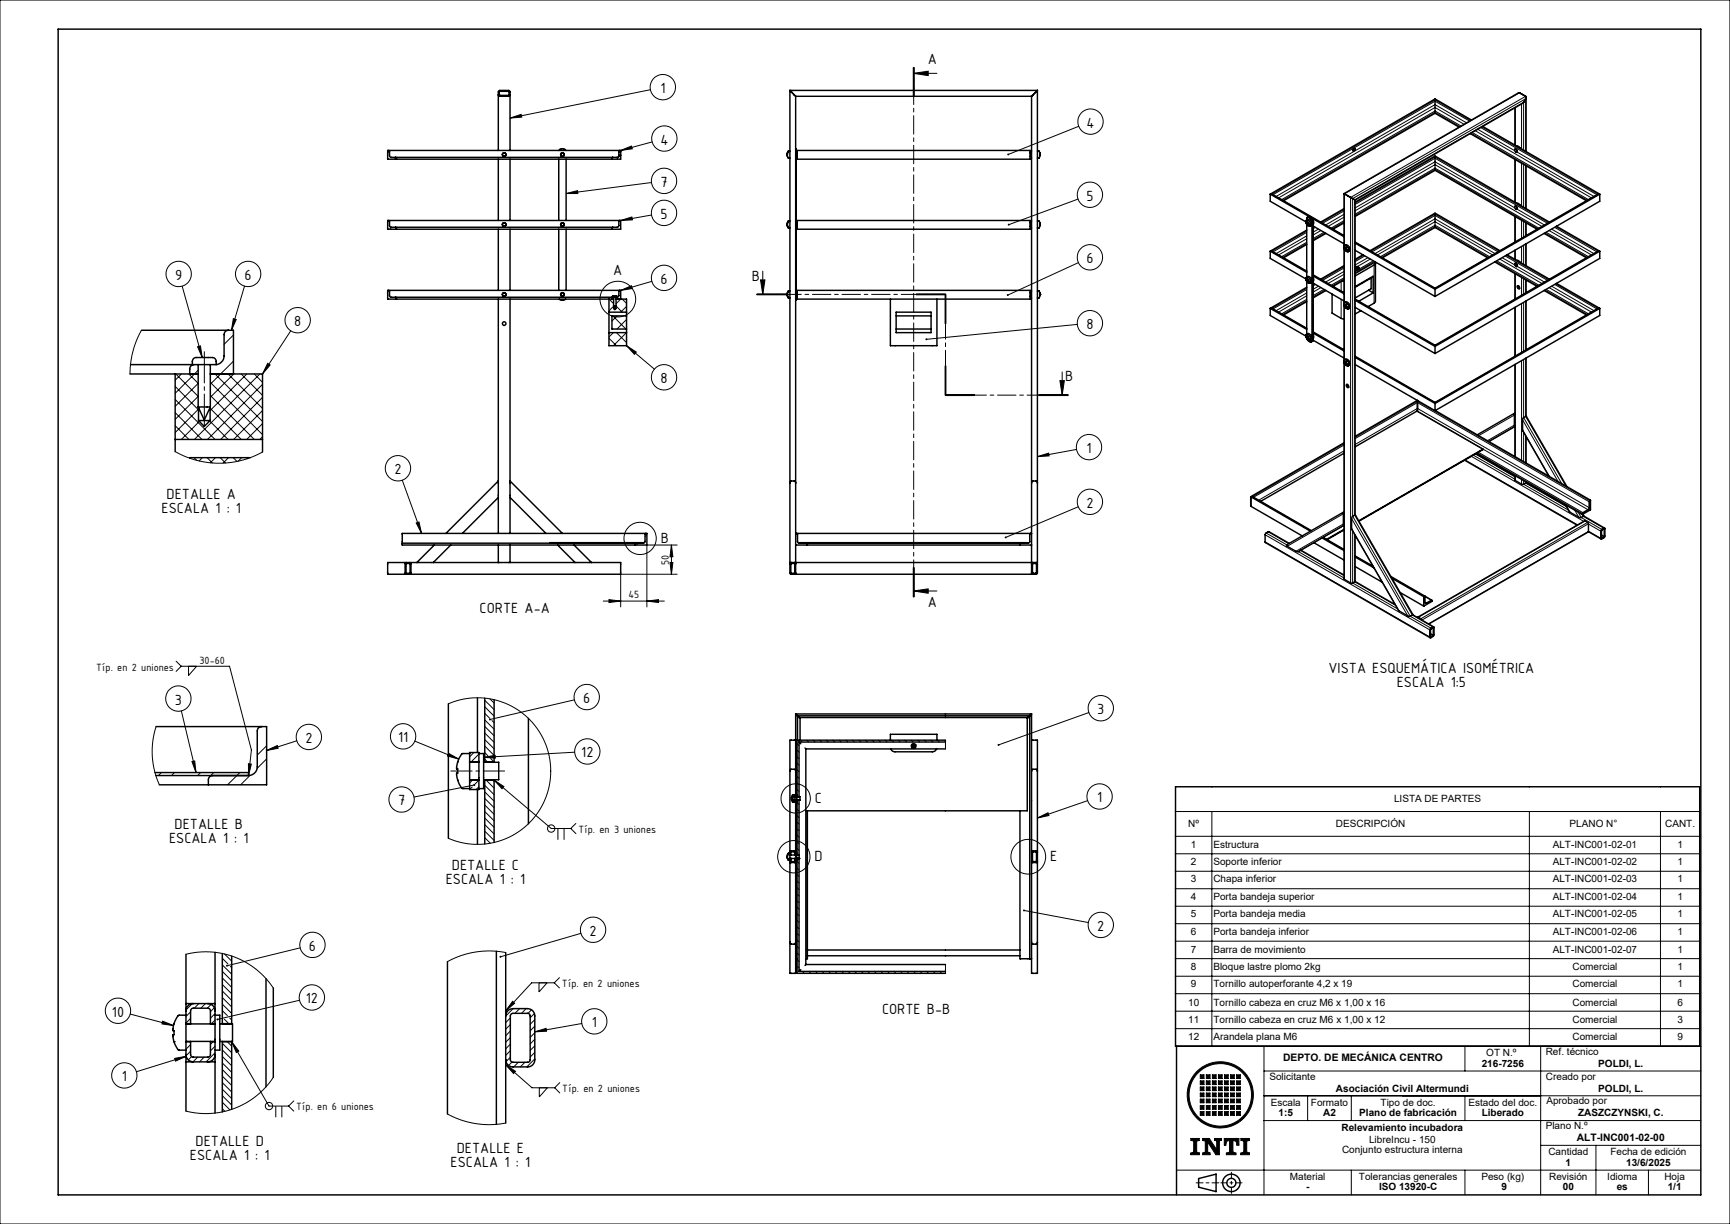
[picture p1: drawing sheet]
<svg xmlns="http://www.w3.org/2000/svg" width="594mm" height="420mm" viewBox="0 0 594 420" stroke-linecap="round" stroke-linejoin="round" font-family="sans-serif">
<defs><g id="words">
<g font-size="5.4">
<text x="318.6" y="21.8">A</text>
<text x="226.7" y="32">1</text>
<text x="373.1" y="43.8">4</text>
<text x="226.7" y="49.6">4</text>
<text x="226.8" y="64.1">7</text>
<text x="373" y="68.9">5</text>
<text x="226.8" y="75.1">5</text>
<text x="210.5" y="94.3">A</text>
<text x="373" y="90.3">6</text>
<text x="60.1" y="96">9</text>
<text x="84" y="96">6</text>
<text x="226.8" y="97.4">6</text>
<text x="258.1" y="96.3">B</text>
<text x="101" y="111.9">8</text>
<text x="373" y="113">8</text>
<text x="226.8" y="131.5">8</text>
<text x="365.8" y="130.9">B</text>
<text x="373.1" y="155.5">1</text>
<text x="135.4" y="162.7">2</text>
<text x="57.2" y="171.1">DETALLE A</text>
<text x="55.5" y="176">ESCALA 1 : 1</text>
<text x="373" y="174.2">2</text>
<text x="226.9" y="186.3">B</text>
<text x="318.6" y="208.3">A</text>
<text x="164.7" y="210.2">CORTE A-A</text>
<text x="456.1" y="230.9">VISTA ESQUEMÁTICA ISOMÉTRICA</text>
<text x="479.6" y="235.8">ESCALA 1:5</text>
<text x="60" y="241.8">3</text>
<text x="200.2" y="241.2">6</text>
<text x="376.8" y="245.1">3</text>
<text x="104.8" y="254.9">2</text>
<text x="136.7" y="254.7">11</text>
<text x="199.6" y="259.9">12</text>
<text x="279.8" y="275.5">C</text>
<text x="376.7" y="275.4">1</text>
<text x="136.7" y="276.4">7</text>
<text x="60" y="284.4">DETALLE B</text>
<text x="58" y="289.3">ESCALA 1 : 1</text>
<text x="155.1" y="298.4">DETALLE C</text>
<text x="279.7" y="295.5">D</text>
<text x="360.6" y="295.5">E</text>
<text x="153" y="303.3">ESCALA 1 : 1</text>
<text x="202.4" y="321.1">2</text>
<text x="376.8" y="319.4">2</text>
<text x="106.1" y="326.3">6</text>
<text x="105" y="344.3">12</text>
<text x="302.8" y="347.8">CORTE B-B</text>
<text x="38.4" y="348.9">10</text>
<text x="203.2" y="352.5">1</text>
<text x="41.8" y="371.1">1</text>
<text x="67.1" y="393.1">DETALLE D</text>
<text x="156.8" y="395.5">DETALLE E</text>
<text x="65.2" y="398">ESCALA 1 : 1</text>
<text x="154.7" y="400.4">ESCALA 1 : 1</text>
</g>
<g font-size="3.9">
<text x="229.7" y="193.8" transform="rotate(-90 229.7 193.8)">50</text>
<text x="215.7" y="205.3">45</text>
<text x="68.5" y="227.7">30-60</text>
<text x="33" y="230.1">Típ. en 2 uniones</text>
<text x="198.6" y="285.8">Típ. en 3 uniones</text>
<text x="192.9" y="338.7">Típ. en 2 uniones</text>
<text x="193" y="374.7">Típ. en 2 uniones</text>
<text x="101.7" y="381">Típ. en 6 uniones</text>
</g>
<g font-size="3.5">
<text x="440.6" y="364.2">DEPTO. DE MECÁNICA CENTRO</text>
<text x="541.4" y="391.5">ALT-INC001-02-00</text>
</g>
<g font-size="3.4">
<text x="478.6" y="275.4">LISTA DE PARTES</text>
<text x="408" y="283.9">Nº</text>
<text x="458.7" y="283.9">DESCRIPCIÓN</text>
<text x="538.9" y="283.9">PLANO N°</text>
<text x="571.7" y="283.9">CANT.</text>
<text x="408.9" y="291.1">1</text>
<text x="416.6" y="291.1">Estructura</text>
<text x="533.1" y="291.1">ALT-INC001-02-01</text>
<text x="575.9" y="291.1">1</text>
<text x="408.9" y="296.8">2</text>
<text x="416.6" y="296.8">Soporte inferior</text>
<text x="533.1" y="296.8">ALT-INC001-02-02</text>
<text x="575.9" y="296.8">1</text>
<text x="408.9" y="302.8">3</text>
<text x="416.6" y="302.8">Chapa inferior</text>
<text x="533.1" y="302.8">ALT-INC001-02-03</text>
<text x="575.9" y="302.8">1</text>
<text x="408.9" y="308.8">4</text>
<text x="416.6" y="308.8">Porta bandeja superior</text>
<text x="533.1" y="308.8">ALT-INC001-02-04</text>
<text x="575.9" y="308.8">1</text>
<text x="408.9" y="314.8">5</text>
<text x="416.6" y="314.8">Porta bandeja media</text>
<text x="533.1" y="314.8">ALT-INC001-02-05</text>
<text x="575.9" y="314.8">1</text>
<text x="408.9" y="320.8">6</text>
<text x="416.6" y="320.8">Porta bandeja inferior</text>
<text x="533.1" y="320.8">ALT-INC001-02-06</text>
<text x="575.9" y="320.8">1</text>
<text x="408.9" y="327.1">7</text>
<text x="416.6" y="327.1">Barra de movimiento</text>
<text x="533.1" y="327.1">ALT-INC001-02-07</text>
<text x="575.9" y="327.1">1</text>
<text x="408.9" y="332.8">8</text>
<text x="416.6" y="332.8">Bloque lastre plomo 2kg</text>
<text x="539.9" y="332.8">Comercial</text>
<text x="575.9" y="332.8">1</text>
<text x="408.9" y="338.8">9</text>
<text x="416.6" y="338.8">Tornillo autoperforante 4,2 x 19</text>
<text x="539.9" y="338.8">Comercial</text>
<text x="575.9" y="338.8">1</text>
<text x="408" y="345.1">10</text>
<text x="416.6" y="345.1">Tornillo cabeza en cruz M6 x 1,00 x 16</text>
<text x="539.9" y="345.1">Comercial</text>
<text x="575.9" y="345.1">6</text>
<text x="408" y="351.1">11</text>
<text x="416.6" y="351.1">Tornillo cabeza en cruz M6 x 1,00 x 12</text>
<text x="539.9" y="351.1">Comercial</text>
<text x="575.9" y="351.1">3</text>
<text x="408" y="356.8">12</text>
<text x="416.6" y="356.8">Arandela plana M6</text>
<text x="539.9" y="356.8">Comercial</text>
<text x="575.9" y="356.8">9</text>
<text x="510.3" y="362.5">OT N.º</text>
<text x="530.7" y="362">Ref. técnico</text>
<text x="435.9" y="370.4">Solicitante</text>
<text x="508.8" y="366">216-7256</text>
<text x="530.8" y="370.5">Creado por</text>
<text x="548.8" y="366">POLDI, L.</text>
<text x="458.7" y="374.5">Asociación Civil Altermundi</text>
<text x="548.8" y="374.6">POLDI, L.</text>
<text x="436.4" y="379.5">Escala</text>
<text x="439" y="383">1:5</text>
<text x="450.1" y="379.5">Formato</text>
<text x="454.3" y="383">A2</text>
<text x="466.7" y="383">Plano de fabricación</text>
<text x="474" y="379.5">Tipo de doc.</text>
<text x="504.2" y="379.4">Estado del doc.</text>
<text x="508.8" y="382.9">Liberado</text>
<text x="531" y="378.9">Aprobado por</text>
<text x="541.8" y="383.1">ZASZCZYNSKI, C.</text>
<text x="460.6" y="388.1">Relevamiento incubadora</text>
<text x="530.7" y="387.5">Plano N.º</text>
<text x="460.8" y="395.7">Conjunto estructura interna</text>
<text x="470.1" y="392.2">LibreIncu - 150</text>
<text x="531.6" y="396.5">Cantidad</text>
<text x="537.5" y="400">1</text>
<text x="552.9" y="396.5">Fecha de edición</text>
<text x="558.4" y="400">13/6/2025</text>
<text x="442.9" y="404.9">Material</text>
<text x="466.6" y="405">Tolerancias generales</text>
<text x="508.6" y="405">Peso (kg)</text>
<text x="531.9" y="405">Revisión</text>
<text x="551.8" y="405">Idioma</text>
<text x="571.5" y="405">Hoja</text>
<text x="448.4" y="408.4">-</text>
<text x="473.5" y="408.5">ISO 13920-C</text>
<text x="515.5" y="408.5">9</text>
<text x="536.6" y="408.5">00</text>
<text x="555.1" y="408.5">es</text>
<text x="572.6" y="408.5">1/1</text>
</g>
</g></defs>
<g fill="none" stroke="#000" stroke-width=".34">
<path d="M0 0h594v420h-594zM171.4 32.1l-.3 .3M172.5 31l-.3 .3M223.3 30.8l-48.2 9.7M313.6 23.2v10M313.7 25.2l5-.8v1.5zM313.7 25.2h8M313.7 23.2v10M313.9 23.2v10M492.7 34v.2M492.7 36.9v1.2M492.7 34.2l-56.1 32.4"/>
<path d="M492.7 34.2l12.3 7.1M492.7 36.9l-53.7 31M492.7 38.1l-52.6 30.4M492.7 38.1l8.9 5.1M492.7 36.9l10 5.7M520.3 36.9v13M521.7 31.8l-60.1 34.7v17.9M522.4 35.7v15.4M523.8 33l-60.1 34.8v132.2M133.7 51.8l-.6 .6M136 54.1l-.6 .5M175.1 40.5l3.8-1.3 .2 1z"/>
<path d="M213.1 53.3l-1.4 1.3M213.1 51.6l3.7-1.5 .3 1zM223.9 48.7l-10.8 2.9M370.4 43.3l-24.2 9.7M492.7 53.5v.3M492.7 56.5v1.2M492.7 53.8l-27.4 15.9M492.7 53.8l39 22.6M492.7 56.5l-27.4 15.8M492.7 57.7l-27.4 15.8M492.7 57.7l35.7 20.6M492.7 56.5l36.7 21.2"/>
<path d="M501.2 43.5l-8.5-4.9-52.2 30.1M503.5 42.1l-10.8-6.2-54.5 31.5M504.6 41.5l-11.9-6.8-55.6 32.1M505 45.7l40 23M505.5 45.5l39.9 23M506.5 44.9l39.9 23M507.4 44.4l12.7 7.3M508.4 43.8l39.9 23M508.8 43.5l40 23.1M520.3 54.8v14.7M520.9 52.2l26.4 15.2M522.4 56v14.7"/>
<path d="M523.1 51.5v-16.4l-58 33.5v108.2l19.8 34.2 7.1 4.1M523.1 56.4v14.7M523.8 51.9v-18l-59.4 34.2v109l19.8 34.4 7.1 4M523.8 56.8v14.7M134.5 78l-.7 .7M194.4 66.4l3.9-1 .1 1zM213.1 75.7l3.9-1.2 .1 .9zM223.7 62.6l-29.3 3.8M223.7 73.8l-10.6 1.9M370.1 68.3l-23.7 8.8M436.1 66.6h.5M436.6 66.6l24.9 14.3"/>
<path d="M448.4 75.8a1.07 1.07 0 0 1 1.2 .1 1.07 1.07 0 0 1 .4 1.1l-.5 .6M448.6 75.5a1.42 1.42 0 0 1 1.3 2.1M448.7 79.3l-12.1 6.9M448.7 79.7l-11.6 6.7M449.8 74.3l-.4 .3M450.2 74.6l-.4 .2M450.9 75.8l-.4 .2M451.2 77.8l-.3 .1M451.7 78l-.8 .4M452.7 78.6l-1.8 1M453.5 79.1l-2.6 1.5M454.6 79.7l-3.7 2.1"/>
<path d="M455 80l-4.1 2.3M461.5 71.9l-7.8 4.5M461.5 72.4l-7.4 4.2M461.5 73.5l-6.3 3.7M461.5 74.5l-5.5 3.2M461.5 75.7l-4.5 2.6M461.5 76.2l-4.1 2.3M465.3 70.1l27.4-15.8 38.6 22.3M465.3 71.3l27.4-15.8 27.4 15.8M465.3 74l27.4-15.8 35.3 20.3M492.7 73.1v.3M492.7 76.1v1.2"/>
<path d="M492.7 73.4l-22 12.8M492.7 73.4l22.1 12.8M492.7 76.1l-19.7 11.4M492.7 77.3l-18.7 10.8M492.7 77.3l18.7 10.8M492.7 76.1l19.8 11.4M520.3 74.4v8.6M520.9 71.8l9.4 5.4M522.4 75.6v6.2M523.1 76v5.3M523.8 76.4v4.5M530.4 80l14.6 8.3"/>
<path d="M530.9 79.7l14.5 8.4M531.9 79.1l14.5 8.4M532.7 78.6l14.6 8.4M533.8 78l14.5 8.4M534.2 77.8l14.6 8.4M548.8 66.6l-56.1 32.4M548.8 66.6h.5M62.5 98.2l6.9 24.5M84 98.2l-4.5 15.1M213.1 99.6l3.7-1.5 .3 .9zM223.8 96.5l-10.7 3.1M261.1 96h1.5l-.7 5.1z"/>
<path d="M261.9 93v8.1M370.3 90.1l-24.3 11.2M436.1 86.2h.5M436.6 86.2l12.1 7M448.4 95.3a1.14 1.14 0 0 1 1.4 .5 1.14 1.14 0 0 1-.2 1.4h-.1M448.6 95.1a1.38 1.38 0 0 1 1.3 2M448.7 98.9l-12.1 6.9M448.7 99.4l-11.6 6.6M448.7 80.9l-10.5 6.1M448.7 81.9l-9.7 5.6M448.7 83.1l-8.6 5M448.7 83.6l-8.2 4.7"/>
<path d="M450.9 94.5l10.6 6M451.2 97.4l-.3 .2M451.7 97.6l-.8 .5M452.7 98.2l-1.8 1.1M453.5 98.7l-2.6 1.5M454.6 99.3l-3.7 2.1M455 99.5l-4.1 2.4M460.5 96.6v3.3M461.5 91.5l-7.8 4.4M461.5 92l-7.4 4.2M461.5 93.2l-6.3 3.6M461.5 94.1l-5.5 3.2"/>
<path d="M461.5 95.3l-4.5 2.6M461.5 95.8l-4.1 2.3M461.5 84.5a1.18 1.18 0 0 1 1.4 .3 1.18 1.18 0 0 1 .1 1.4l-.3 .2M461.6 85.5v18.5M461.8 84.3a1.35 1.35 0 0 1 1.2 2M465.3 83.2l27.4 15.8M465.3 91.7a.52 .52 0 0 1 .6-.2 .52 .52 0 0 1 .4 .5 .54 .54 0 0 1-.6 .2 .54 .54 0 0 1-.4-.5zM466.1 92.7l-.8 .4M466.7 92a.94 .94 0 0 1-1.4 .4M468.2 87.6l-2.9 1.7M468.6 87.8l-3.3 2M469.7 88.4l-4.4 2.5"/>
<path d="M470.5 88.9l-4.4 2.6M471.1 86.4l21.6-12.5 21.6 12.5M471.6 89.5l-4.9 2.8M471.8 90.9v13.1M472 89.7l-6.7 3.9M472.1 87l20.6-11.9 20.6 11.9M474.4 88.3l18.3-10.5 18.3 10.5M492.7 99v.3M513.5 89.7l14.5 8.4M513.9 89.5l14.5 8.4M514.9 88.9l14.5 8.4M515.8 88.4l4.3 2.5"/>
<path d="M516.8 87.8l14.5 8.4M517.2 87.6l14.5 8.3M520.3 85.8v3.3M520.3 94v8.6M520.9 91.4l9.4 5.4M521.2 98v.5M521.5 98.2v.7M522.4 84.6v5.7M522.4 95.2v6.1M523.1 84.2v6.5M523.1 95.6v5.3M523.8 83.8v7.3"/>
<path d="M523.8 96v4.5M530.4 99.5l14.6 8.4M530.9 99.3l14.5 8.4M531.9 98.7l14.5 8.4M532.7 98.2l14.6 8.4M533.8 97.6l14.5 8.4M534.2 97.4l14.6 8.4M548.8 86.2l-56.1 32.4M548.8 86.2h.5M48.6 113.3l-1.8 3.7-1.3 4.2-.7 3.5-.2 3.6M67.8 119l1-.3 .6 4zM80.1 109.3l1 .3-1.6 3.7z"/>
<path d="M80.2 115l-3.3 3.2M99.8 113.5l-9.7 14.8M209.1 107.1h.1M209.1 116.1l2.6 2.5M209.2 102.6l1.5 1.6M210.1 112.6l.3 .3M210.4 108.4l4.5 4.5M210.6 114.1l-1.5 1.5M210.7 105.1l-1.6 1.6M211.5 105l2.1 2.1M211.7 114.1l3.4 3.5M211.9 108.4l-1.8 1.8"/>
<path d="M213.1 102.6l-1.6 1.6M213.6 102.6l1.5 1.5M214.9 108.4l.2 .2M215.1 114.1l-4.5 4.5M215.1 118.6h.1M215.1 105.1l-2 2M215.1 109.6l-3.3 3.3M215.1 118.6l3.4 2.2-.7 .8zM215.1 118.6l9.6 8.1M259.9 101h10M259.9 100.9h10M259.9 101.2h10"/>
<path d="M314.6 101h10v10M314.6 100.9h10M314.6 101.2h10M324.5 101v10M324.8 101v10M369.9 111.3l-51.8 5.1M436.1 105.8h.5M436.6 105.8l12.1 6.9M448.4 115a1.07 1.07 0 0 1 1.2 .1 1.07 1.07 0 0 1 .4 1.1l-.5 .6M448.6 114.7a1.42 1.42 0 0 1 1.3 2.1M448.7 100.5l-10.5 6.1M448.7 101.5l-9.7 5.6"/>
<path d="M448.7 102.7l-8.6 5M448.7 103.2l-8.2 4.7M450.9 116.6l-.4 .3M450.9 114l10.6 6.1M460.5 102.7v6.5M461.5 104.1a1.16 1.16 0 0 1 1.4 .3 1.16 1.16 0 0 1 .1 1.4l-.3 .2M461.6 105.1v18.5M461.8 103.8a1.39 1.39 0 0 1 1.2 2.1M465.3 102.7l27.4 15.9M492.7 118.6v.3M520.3 105.4v16.7M522.4 104.2v16.7"/>
<path d="M523.1 103.8v16.7M523.8 103.3v16.8M548.8 105.8h.5M548.8 105.8l-56.1 32.4M60.1 132.6l8 7.9-8 7.9M60.1 137.1l13.7 13.7M60.4 128.3l7.7 7.7-8 7.9M62.3 128.3l-2.2 2.2M64.8 128.3l3.3 3.2-8 7.9M68.1 127l-8 8M72.2 131.2l17.9 17.9M72.2 135.7l15.1 15.1"/>
<path d="M73.8 128.3l16.3 16.3M78.3 128.3l11.8 11.8M80.2 123.9l-8 8M80.3 128.3l-8.1 8M82.8 128.3l7.3 7.4M84.7 128.3l-12.5 12.5M87.3 128.3l2.8 2.9M89.2 128.3l-22.5 22.5M90.1 136.4l-14.4 14.4M90.1 131.9l-18.8 18.9M91.9 124.7l.8 .6-2.6 3zM324.5 125.6v10"/>
<path d="M324.6 125.6v10h10M324.6 135.7h10M324.6 135.4h10M324.8 125.6v10M356.7 135.6h10M356.7 135.7h10M356.7 135.4h10M363.9 130.6h1.5l-.7 5zM364.7 127.6v8M461.5 123.7a1.18 1.18 0 0 1 1.4 .3 1.18 1.18 0 0 1 .1 1.4l-.3 .2M461.6 124.7v74.1M461.8 123.5a1.35 1.35 0 0 1 1.2 2"/>
<path d="M462.5 131.9v.5M462.8 132.1v.7M465.3 122.4l27.4 15.8M492.7 138.2v.2M520.3 125v31.8M522.4 123.8v34.2M523.1 123.3v20l13.1 22.6M523.8 123v19.9l13.8 23.8M60.1 141.6l9.3 9.2M60.1 146.1l4.8 4.7M60.1 150.5l.3 .3M60.1 155l2.9 1.4 3.8 1.4 3.7 .8 3.7 .3 4.2-.1 3.7-.6 4-1.2 4-1.9"/>
<path d="M66.6 157l1 1M68.4 144.6l-6.1 6.2M69.5 157l-1.1 1.2M71.1 157l1.8 1.9M72 144.4l6.3 6.4M72.2 140.2l10.6 10.6M74 157l-1.8 1.8M75.6 157l1.8 1.9M78.5 157l-1.9 1.9M80.1 157l1.3 1.3M83 157l-1.3 1.3M84.6 157l.3 .4"/>
<path d="M90.1 149.8l-.9 1M90.1 145.4l-5.4 5.4M90.1 140.9l-9.9 9.9M356.2 156.7l3.8-1.2 .2 .9zM369.6 154.2l-13.4 2.5M461.5 152.2l-31.6 18.2 20.3 11.7M461.5 152.7l-31.1 17.9M461.5 154.7l-29.3 16.9M465.3 150.5l21.4-12.4 58.9 34.1M465.3 150l21.4-12.4 59.2 34.2M465.3 152.5l21.4-12.4 58.9 34.1M486.7 141.2l58.5 33.7"/>
<path d="M503 157.8l38.7 22.3M505.2 156.6l38.6 22.3M505.9 156.2l14.2 8.2M506.6 155.8l13.5 7.8M507.2 155.5l36.1 20.8M507.6 155.2l35.9 20.7M520 142.4l-12.3 7.1M520 145.9l-9.3 5.3M520.1 146.3l-8.9 5.2M522.8 144.1l12.2 21.2M522.8 147.5l9.2 16M523.1 148.3v10.1"/>
<path d="M523.8 149.6v9.2M138.1 164.8l6.6 18.2M142.9 179.4l1-.3 .8 3.9zM370.2 173.9l-24.9 10.5M461.3 176.3l-19.3 11.1M461.3 179.8l-16.3 9.4M464.1 178l19.3 33.4M520.3 163.3v1.6M522.4 164.5v1.6M523.1 164.9v1.2l15.5 9M523.8 165.3v.5l14 8M537.7 173.3l1.4 2.5"/>
<path d="M540.7 175l1.4 2.5M541.9 175.7l1 1.9 7.1 4.1M543.3 176.5l.3 .7 7.1 4M544.3 178.8l-57.3 33M545.1 179.3l-57.2 33M545.4 179.8l4.2 2.5M545.4 179.7l-57.2 33.1M139.4 194.3l-.3 .3M140.7 193l-.3 .3M192.4 186.2l-.2 .2M201.4 186.2l-.2 .2M205.9 186.2l-.2 .2"/>
<path d="M214.9 186.2l-.2 .2M219.4 186.2l-.9 .8M222.1 183.5l-.6 .6M230 193h1l-.5 4zM230.5 187v10M230.5 187l.5 4h-1zM232.5 187h-10.4v21.3M232.5 197h-19.4v11.3M313.6 194.8v10M313.7 194.8v10M313.9 194.8v10zM434.4 183.5l56.6 32.7"/>
<path d="M434.4 185.9l56.6 32.7M434.7 182.9l7.1 4.1M435.4 182.5l7.1 4.1M446.5 188.9l15 8.6M454.2 184.4l7.3 4.2M461.5 180.3l-15.7 9 15.7 9M464.1 181.4l16.3 28.2M464.4 182.2v17.8l15.5 8.9M465.1 183.4v16.2l14.1 8.1M465.3 190.9l6.2 3.5M477.6 198l11.5 6.6M545.4 182.3l4.2 2.4"/>
<path d="M545.4 182.4l-54.9 31.7M549.9 183.5l.9 .5M549.9 184.6l.1 .1M549.9 183.8l.8 .4M550.7 181.5l.1 .1M207.1 206.3h21M209.1 205.8l4 .5-4 .4zM222.1 206.3l4-.5v.9zM313.7 202.8l5-.7v1.5zM313.7 202.8h8M489.3 206.7l.4 .3M489.3 204.7l2.2 1.3"/>
<path d="M491.2 217.4l.9 .5M491.2 218.5h.1M491.2 217.6l.8 .5M492 215.4l.1 .1M60.5 226.9l1.7 1.7M62.2 228.6h16.6l7.5 28.8-1 8.7M62.2 228.6l-1.7 1.8M64.7 228.6v3.2l2.8-3.2M168.2 239.8l1.5 1.4M53.6 249.3l-1.1 5-.2 5.3 .9 5.5 1.5 4.2M62.3 243.9l5 21.2M91.5 255.9l-3.2 3.2"/>
<path d="M91.5 257.5l3.7-1.7 .3 1zM101.9 254.2l-10.4 3.3M142.4 254.3l15.1 6.2M154 241.5l2.7-1 3-.7 2.9-.4 3.6 .1 5.3 1.1 3.3 1.3 2.9 1.6 2.3 1.7 2.2 2.1 3.5 4.6 2.3 5.3 .8 3.3 .3 3.1v2.7l-.5 3.3-.9 3.2-1 2.6-1.4 2.4-2.1 3-2 2.1-2.6 2.2-2.7 1.7-3.4 1.4-3 .9-3 .5-3.8 .1-2.3-.2-3.3-.7-3.1-1.1M154 258.5l3.5 2-3.9-1.1zM162.7 258.2l-1.4 1.5M164.4 258.7l-2.7 2.8M166.1 259.9l3.9-.7 .1 1zM166.4 240.3l3.3 3.2M166.4 242.5l3.3 3.2M166.4 244.8l1.7 1.7M166.4 247l3.3 3.2"/>
<path d="M166.4 249.3l3.3 3.2M166.4 251.5l3.3 3.2M166.4 253.8l3.3 3.1M166.4 256l3.2 3.2M166.4 258.3l1.1 1M168.9 247.2l.8 .8M197.2 240.2l-29 6.7M197.3 258.1l-31.2 1.8M273.7 255.2l.7 .7M273.7 257.4l.7 .7M273.7 259.7l.7 .6M274.7 254l.7 .6"/>
<path d="M277 254l.6 .6M279.2 254l.7 .6M281.4 254l.7 .6M283.7 254l.6 .6M286 254l.6 .6M288.2 254l.6 .6M290.4 254l.7 .6M292.7 254l.6 .6M294.9 254l.7 .6M297.2 254l.6 .6M299.4 254l.7 .6M301.7 254l.6 .6"/>
<path d="M303.9 254l.7 .6M306.1 254l.7 .6M308.4 254l.6 .6M310.7 254l.6 .6M312.9 254l.6 .6M315.1 254l.7 .6M317.4 254l.6 .6M319.6 254l.7 .6M321.9 254l.6 .6M324.1 254l.5 .5M324.6 254v3M324.6 245v1.2"/>
<path d="M373.9 244.5l-31 11.1M55.4 265.1l-1 1M59.9 265.1l-1 1M65.9 261.3l1-.2 .4 4zM68.9 265.1l-1 1M73.4 265.1l-1 1M82.3 265.1l-4.2 4.2M85.3 262.1l1 .1-1 3.9zM85.9 266l-3.3 3.3M91.5 260.4l-3.2 3.2M162.1 270l-.8 .9M162.2 267.7l-.9 1"/>
<path d="M164.4 267.7l-1.6 1.7-20.7 4.1M164.4 261l-.5 .5M164.4 270l-.9 .9M166.4 269.5l3.3 3.2M166.4 271.7l3.3 3.2M166.4 273.9l3.3 3.3M166.4 276.2l3.3 3.2M166.4 278.5l3.3 3.1M166.4 260.5l1 1M166.9 267.7l2.8 2.7M168.5 260.3l1.2 1.2M169.2 267.7l.5 .5"/>
<path d="M169.7 267.7l3.3 2.2-.6 .7zM169.7 267.7l19.6 16.6h6.7M273.3 272.8l-.5 .5M273.3 275l-.2 .3M273.7 275.4l.7 .6M273.7 277.7l.7 .6M273.7 279.9l.7 .6M273.7 261.9l.7 .7M273.7 264.2l.7 .6M273.7 266.4l.7 .7M273.7 268.7l.7 .6M273.7 270.9l.7 .7"/>
<path d="M273.7 273.2l.2 .1M373.5 274.7l-17.3 6M403.6 278.5h180M416.1 278.5v80.5M525.1 278.5v80.5M570.1 278.5v80.5M166.4 280.7l3.3 3.2M166.4 282.9l3.3 3.3M166.4 285.2l3.3 3.2M166.4 287.4l1.9 1.9M191.6 284.3v3.9M193.7 284.3v3.9"/>
<path d="M196 284.3l1.7 1.7M197.7 282.6l-1.7 1.7M271.5 294.8l-.3 .3M271.5 292.5l-.3 .4M272.1 292l-.3 .3M273.2 293.1l-.3 .3M273.2 295.4l-.6 .6M273.7 282.1l.7 .7M273.7 284.4l.7 .6M273.7 286.6l.7 .7M273.7 288.9l.7 .6M273.7 291.1l.7 .7"/>
<path d="M273.7 295.6l.7 .6M273.7 297.9l.7 .6M354.5 292.6l-.3 .3M354.5 294.9l-.3 .3M355.1 292l-.3 .3M356.2 293.2l-.3 .3M356.2 295.4l-.6 .6M356.2 280.7l3.6-1.8 .4 .9zM403.6 287h180M403.6 293h180M403.6 299h180M273.7 300.1l.7 .6"/>
<path d="M273.7 302.3l.7 .7M273.7 304.6l.7 .6M273.7 306.8l.7 .7M273.7 309.1l.7 .6M273.7 311.3l.7 .7M273.7 313.6l.7 .6M273.7 315.8l.7 .7M273.7 318l.7 .7M351.6 312.4l22.1 4.2M403.6 305h180M403.6 311h180M403.6 317h180"/>
<path d="M63.9 327.5l4-.8h4.8l4.5 .7 3.6 1.1 3.8 1.8 3.5 2.4 3.4 3.2 2.3 3.1M76.3 328.8l2 2M76.3 331.1l3.3 3.2M76.3 333.3l3.3 3.2M76.3 335.6l3.3 3.2M76.3 337.8l3.3 3.2M77.1 327.4l2.5 2.4M79.1 331.6l.5 .5M103.1 325.2l-25.1 6.2M173.6 326.9l-4.9-.6-5.6 .4-5.2 1.3-4.3 2M185.1 337.2v3.2l2.8-3.2M190.3 337.2h-7.7l-9 9.7"/>
<path d="M190.3 337.2l1.8 1.8M192.1 335.5l-1.8 1.7M199.5 320.3l-27.7 8M273.7 320.3l.7 .6M273.7 322.6l.7 .6M273.7 324.8l.7 .6M273.7 327l.7 .7M273.7 329.3l.7 .6M273.7 331.5l.7 .7M273.7 333.8l.2 .2M275.5 333.3l.7 .7M277.7 333.3l.7 .7"/>
<path d="M280 333.3l.6 .7M282.3 333.3l.6 .7M284.5 333.3l.6 .7M286.7 333.3l.7 .7M289 333.3l.6 .7M291.2 333.3l.7 .7M293.5 333.3l.6 .7M295.7 333.3l.7 .7M298 333.3l.6 .7M300.2 333.3l.6 .7M302.4 333.3l.7 .7M304.7 333.3l.6 .7"/>
<path d="M307 333.3l.6 .7M309.2 333.3l.6 .7M311.4 333.3l.7 .7M313.7 333.3l.6 .7M315.9 333.3l.6 .7M318.2 333.3l.6 .7M320.4 333.3l.7 .7M322.7 333.3l.6 .7M324.6 331v3M403.6 323h180M403.6 328.9h180M403.6 335h180"/>
<path d="M44.7 348l14.9 3.9M55.8 350.4l3.8 1.5-4-.6zM64.2 357.5l-.3 .3M65.4 358.4l-1.5 1.6M65.4 349.4l-1.5 1.7M65.4 347.2l-1.5 1.6M66 344.4l-2.1 2.2M68.3 344.4l-1.6 1.6M70.6 344.4l-1.6 1.6M72.5 344.6l-1.3 1.4M73.2 357.5l-1 .9M73.6 345.8l-1.4 1.4"/>
<path d="M73.8 350l-1.2 1.2M73.8 347.8l-1.6 1.6M73.8 359l-1.6 1.6M76.3 340.1l3.3 3.2M76.3 342.3l3.3 3.2M76.3 344.6l3.3 3.2M76.3 346.8l1.8 1.7M76.3 358l3.3 3.2M77 349.8l1.6 1.4M78 357.5l1.6 1.5M78.9 349.3l.7 .7M79.6 357.5l2.4 3.2-.9 .5z"/>
<path d="M79.6 357.5l12.8 22h6.7M102.8 343.2l-28.2 6.6M175.2 349.3l-1.6 1.6M175.2 351.6l-1.6 1.5M175.2 353.8l-1.6 1.6M175.2 356l-1.6 1.6M175.2 358.3l-1.6 1.6M176 343.6l.7 .7-3.1 2.6zM176.2 346.1l-2.6 2.6M178.4 346.1l-1.6 1.6M180.7 346.1l-1.6 1.6M182.5 346.5l-1.2 1.2"/>
<path d="M183.5 347.8l-1.5 1.4M183.6 349.9l-1.6 1.6M183.6 352.1l-1.6 1.6M183.6 354.4l-1.6 1.6M183.6 356.6l-1.6 1.6M183.6 358.9l-1.6 1.6M183.6 354.1l3.9-1.2 .1 1zM199.8 351.2l-16.2 2.9M403.6 341h180M403.6 347h180M403.6 353h180M434 359v51"/>
<path d="M503 359v8.5M533.2 359h-4.2v51M60 363.2l3.9-.7-3.6 1.6zM63.9 362.5l-17.1 5.3M65.4 360.7l-1.5 1.5M65.8 362.6l-1.1 1.1M67.9 362.7l-1.6 1.7M70.1 362.7l-1.6 1.7M73.8 361.3l-3 3.1M76.3 360.3l3.3 3.2M76.3 362.5l3.3 3.2M76.3 364.8l3.3 3.2"/>
<path d="M76.3 367l3.3 3.2M76.3 369.3l3.3 3.1M76.3 371.5l3.3 3.2M76.3 373.8l3.3 3.2M76.3 376l3.3 3.2M76.3 378.2l2.7 2.6M93.8 369.7l-2.5 3.2-3.2 3.1-3.6 2.4-3.7 1.8-4.5 1.3-3.9 .6-4.3-.1-4.2-.7M94.7 379.5v3.9M96.8 379.5v3.9M99.1 379.5l1.8 1.8M100.9 377.8l-1.8 1.7M173.6 365.4l3.4 2.2-.7 .8z"/>
<path d="M173.6 365.4l9.1 7.9h7.8M175.2 360.5l-1.6 1.6M175.2 362.8l-1.5 1.5M175.8 364.4l-1.2 1.2M178 364.5l-1.6 1.6M180.2 364.5l-1.6 1.6M183.6 361.1l-1.6 1.6M183.6 363.3l-2.7 2.8M185.2 373.3v3.1l2.8-3.1M190.5 373.3l1.7 1.7M192.2 371.5l-1.7 1.8M412.1 368.8h1.3v1.3h-1.3z"/>
<path d="M412.1 370.9h1.3v1.3h-1.3zM412.1 373h1.3v1.2h-1.3zM412.1 375.1h1.3v1.2h-1.3zM412.1 377.1h1.3v1.3h-1.3zM412.1 379.4h1.3v1.2h-1.3zM414.2 368.8h1.3v1.3h-1.3zM414.2 370.9h1.3v1.3h-1.3zM414.2 373h1.3v1.2h-1.3zM414.2 375.1h1.3v1.2h-1.3zM414.2 377.1h1.3v1.3h-1.3zM414.2 379.4h1.3v1.2h-1.3zM416.3 368.8h1.2v1.3h-1.2z"/>
<path d="M416.3 370.9h1.2v1.3h-1.2zM416.3 373h1.2v1.2h-1.2zM416.3 375.1h1.2v1.2h-1.2zM416.3 377.1h1.2v1.3h-1.2zM416.3 379.4h1.2v1.2h-1.2zM418.4 368.8h1.2v1.3h-1.2zM418.4 370.9h1.2v1.3h-1.2zM418.4 373h1.2v1.2h-1.2zM418.4 375.1h1.2v1.2h-1.2zM418.4 377.1h1.2v1.3h-1.2zM418.4 379.4h1.2v1.2h-1.2zM420.4 368.8h1.3v1.3h-1.3z"/>
<path d="M420.4 370.9h1.3v1.3h-1.3zM420.4 373h1.3v1.2h-1.3zM420.4 375.1h1.3v1.2h-1.3zM420.4 377.1h1.3v1.3h-1.3zM420.4 379.4h1.3v1.2h-1.3zM422.5 368.8h1.3v1.3h-1.3zM422.5 370.9h1.3v1.3h-1.3zM422.5 373h1.3v1.2h-1.3zM422.5 375.1h1.3v1.2h-1.3zM422.5 377.1h1.3v1.3h-1.3zM422.5 379.4h1.3v1.2h-1.3zM424.6 368.8h1.3v1.3h-1.3z"/>
<path d="M424.6 370.9h1.3v1.3h-1.3zM424.6 373h1.3v1.2h-1.3zM424.6 375.1h1.3v1.2h-1.3zM424.6 377.1h1.3v1.3h-1.3zM424.6 379.4h1.3v1.2h-1.3zM434 376h150M434 367.5h150M449 376v8.5M464 376v8.5M503 376v8.5M76.3 380.5l.9 .8M153.6 382.3l4.4 1.9 5.3 1.4 5.2 .3 5.1-.5"/>
<path d="M408.9 390.6h2.9v.7l-.9 .2v3.8l.9 .3v.6h-2.9v-.5l1-.4v-3.8l-1-.2zM412.1 381.4h1.3v1.3h-1.3zM412.9 390.6h2.3l2.6 3.9v-3l-.8-.3v-.6h2.4v.6l-.7 .3v4.7h-1.2l-2.8-4.3v3.4l.8 .3v.6h-2.5v-.6l.8-.3v-3.8l-.9-.2zM414.2 381.4h1.3v1.3h-1.3zM416.3 381.4h1.2v1.3h-1.2zM418.4 381.4h1.2v1.3h-1.2zM420.4 390.6h5v2.3h-.7l-.2-1.3-1.2-.3v4l1.1 .4v.5h-3.3v-.5l1.1-.4v-4l-1.1 .3-.2 1.3h-.5zM420.4 381.4h1.3v1.3h-1.3zM422.5 381.4h1.3v1.3h-1.3zM424.6 381.4h1.3v1.3h-1.3zM426.1 390.6h2.9v.7l-.9 .2v3.8l.9 .3v.6h-3v-.5l1.1-.4v-3.8l-1-.2zM434 384.5h150"/>
<path d="M529 393h55M548 393v17M404 401.5h180M464 401.5v8.5M503 401.5v8.5M566 401.5v8.5"/>
<circle cx="227.6" cy="29.9" r="4.3"/>
<circle cx="228.1" cy="47.5" r="4.3"/>
<circle cx="374.4" cy="41.7" r="4.4"/>
<circle cx="228" cy="73.1" r="4.3"/>
<circle cx="228" cy="62.1" r="4.4"/>
<circle cx="374.2" cy="66.8" r="4.3"/>
<circle cx="61.4" cy="94" r="4.3"/>
<circle cx="85.2" cy="94" r="4.3"/>
<circle cx="228" cy="95.4" r="4.4"/>
<circle cx="374.2" cy="88.3" r="4.4"/>
<circle cx="102.2" cy="109.9" r="4.3"/>
<circle cx="212.1" cy="102.6" r="6.1"/>
<circle cx="374.2" cy="110.9" r="4.3"/>
<circle cx="228" cy="129.5" r="4.4"/>
<circle cx="373.9" cy="153.4" r="4.4"/>
<circle cx="136.6" cy="160.7" r="4.3"/>
<circle cx="374.2" cy="172.2" r="4.4"/>
<circle cx="219.8" cy="184.7" r="5.5"/>
<circle cx="61.2" cy="239.7" r="4.3"/>
<circle cx="201.4" cy="239.2" r="4.3"/>
<circle cx="106" cy="252.9" r="4.4"/>
<circle cx="138.4" cy="252.7" r="4.4"/>
<circle cx="201.7" cy="257.8" r="4.4"/>
<circle cx="378" cy="243" r="4.4"/>
<circle cx="137.9" cy="274.3" r="4.3"/>
<circle cx="273.2" cy="274" r="5"/>
<circle cx="377.5" cy="273.3" r="4.4"/>
<circle cx="189.2" cy="284.3" r="1.26"/>
<circle cx="272.6" cy="294" r="5.6"/>
<circle cx="353.1" cy="294" r="6"/>
<circle cx="203.6" cy="319" r="4.3"/>
<circle cx="378" cy="317.4" r="4.3"/>
<circle cx="107.3" cy="324.2" r="4.3"/>
<circle cx="40.5" cy="346.8" r="4.3"/>
<circle cx="107.1" cy="342.3" r="4.3"/>
<circle cx="204.1" cy="350.5" r="4.3"/>
<circle cx="42.7" cy="369" r="4.3"/>
<circle cx="92.4" cy="379.5" r="1.26"/>
<circle cx="419" cy="375.7" r="11.4"/>
<circle cx="419" cy="375.7" r="10.7"/>
</g>
<g fill="none" stroke="#000" stroke-width=".5">
<path d="M20 10h564v400h-564zM171.1 32.5l.4 .5h3.2l.4-.5M171.4 31.5l3.2-.2 .2 1.3-3.3 .1zM271.2 31l1.5 1.5M271.2 31v162h.5M271.2 31h85M272.7 32.5l.5 .5M273.2 33v160M273.2 33h81M354.2 33v160M355.7 31.5l-1.5 1.5M356.2 31l-.5 .5"/>
<path d="M356.2 31v162h-.5M492.7 34.2v2.7M492.7 38.1v.8M492.7 38.9l-52 30M492.7 38.9l8.3 4.7M520.1 37v12.8M523.8 33.9l-1 1.6-57.5 33.1M523.8 33l-2.4-1.2-59.9 34.6M523.8 33v.9M524 33.4v18.6M133.5 51.6l.2 .2 .1 1.8 .4 .4h77.8l.4-.3 .1-.4M135.8 54l.3 .6"/>
<path d="M171.1 51.6v-20.1l.5-.5h3l.5 .5v20.1M171.1 54.6v21.1M175.1 54.6v21.1M191.8 54.6v21.1M191.9 51.6a1.28 1.28 0 0 1 1.7-.5l.7 .5M194.4 54.6v21.1M210.4 54l-.3 .2v.4M212.5 52.1v1.2M212.5 53.3h.6M212.5 52.1h.6M212.8 51.6l-.3 .5M213.1 52.1v1.2"/>
<path d="M213.1 52.1v-.5h-80v3h80v-1.3M270.4 53.7l.3 .5h.5M270.4 53.6v.1M270.4 52.4v1.2M270.4 52.4h.1M271.2 51.8h-.5l-.3 .6M273.2 51.8h.4l-.1 .6M273.2 51l.1 .8M273.3 54.2v21.6M273.5 53.6l.1 .6h-.4M273.5 51.8v2.4M273.7 51.6h80v3h-80z"/>
<path d="M353.7 52.4h.2M353.7 53.6h.2M354.2 51.8h-.3v2.4h.3M356.2 51.8h.5l.4 .9M357 52.4l.1 .4zM357.1 53.2l-.3 1h-.6M357.1 52.8v.5M357.1 53.3h.1M357.1 53.1v.1M357.1 53v.1M357.1 53.2v.1M464.7 51.1l.3-.3a.53 .53 0 0 1 .2 .7 .53 .53 0 0 1-.7 .3z"/>
<path d="M464.9 50.9l-.4 .7M492.7 53.8v2.7M492.7 57.7v.7M492.7 58.4l-27.4 15.9M492.7 58.4l35.1 20.3M504.8 45.8l39.9 23.1M505.2 41.2l-12.5-7.2-56.6 32.6M509.1 43.4l40.2 23.2M520.1 51.2a.58 .58 0 0 1 .7 .3 .58 .58 0 0 1-.2 .8l-.4-.4zM520.1 54.7v14.7M520.3 51.1l-.1 .1a.57 .57 0 0 1 .7 .3 .57 .57 0 0 1-.2 .8l-.4-.2M520.8 50.1h.4l.7 .7"/>
<path d="M520.9 52.2h-.1M524 56.9v14.7M133.1 75.7h80v3h-80zM133.5 75.7l.2 .1 .1 1.7 .4 .5h77.8l.4-.4 .1-1.8 .3-.1M135.8 78l.3 .1v.6M171.1 78.7v20.9M175.1 78.7v20.9M191.8 78.7v20.9M194.4 78.7v20.9M210.4 78l-.3 .2v.5M270.4 77.7l.3 .5h.5M270.4 77.7h.1"/>
<path d="M270.4 76.4v1.3M270.4 76.4h.1M271.2 75.8h-.5l-.3 .6M273.2 75.8h.4l-.1 .6M273.3 78.2v21.7M273.5 77.6l.1 .6h-.4M273.5 75.8v2.4M273.7 75.7h80v3h-80zM353.7 76.4h.2M353.7 77.6h.2M354.2 75.8h-.3v2.4h.3M356.2 75.8l.6 .1 .3 .8"/>
<path d="M357 76.4l.1 .4zM357 77.2h.1M357.1 77.3l-.3 .9h-.6M357.1 77v.2M357.1 76.9v.1M357.1 77v.3M357.1 77.2v.1M436.1 66.6v2.5l12.2 7M436.1 66.6l13.3 7.6M436.6 66.6l24.9 14.2M448.4 75.8a1.59 1.59 0 0 0 1.1 1.8M448.6 76.5l.1 .2"/>
<path d="M448.6 75.5l-.2 .2M448.6 75.5a1.21 1.21 0 0 1 1.5 .5 1.21 1.21 0 0 1-.3 1.6h.1M448.7 75.5v-.5a.44 .44 0 0 1 .2-.4 .44 .44 0 0 1 .5 0l.7 .6 .4 .8v40.9a.44 .44 0 0 1-.2 .4 .44 .44 0 0 1-.5 0l-1-.9M448.7 77v18.1M448.7 79l-12.6 7.2M448.7 76.5l-.1-.2v.2M448.7 76.7l.1 .2M448.8 76.9l.1 .2M448.8 76.4l.1-.3 .1 .4M448.8 76.4l-.1 .1M449 77l.1 .2-.2-.1M449 76.5l.4 .5-.3-.1"/>
<path d="M449.1 76.3l-.3 .1M449.1 76.6l-.4 .1M449.1 76.4l-.5 .1M449.1 77h-.1M449.1 76.9l-.1 .1M449.1 76.7l-.3 .2M449.2 76.7l-.3 .4M449.3 76.8l-.2 .1M449.3 74.3l1.1 .4 .5 1.1v40.8l-.6 .7M449.3 74.3l-.4 .3M449.9 77.5l-.3 .1M450.6 74.9l10.9 6.3"/>
<path d="M450.9 75.7l.2 .8-.2 .4M450.9 77.6l10.6 6.1M451 77.6l-.1 .1M461.5 66.4v132.3l2.5 1.4 1.3-.6v-15.8M461.5 66.4l.1 .1M461.5 71.6l-8 4.6M461.5 76.5l-3.8 2.2M461.6 66.5l3.5 2.1M465.1 68.6h.2M465.3 68.6v108.1M465.3 69.4l27.4-15.9 39.3 22.7M492.7 73.4v2.7"/>
<path d="M492.7 77.3v.8M492.7 78.1l-18 10.4M492.7 78.1l18.1 10.4M520.1 70.8a.58 .58 0 0 1 .7 .3 .58 .58 0 0 1-.2 .7l-.4-.3zM520.1 74.3v8.8M520.3 70.7l-.1 .1a.53 .53 0 0 1 .7 .3 .53 .53 0 0 1-.4 .7l-.2-.1M520.8 69.8l.6 .1 .5 .5M520.9 71.8h-.1M524 76.5v4.3M534.4 77.6l14.9 8.6M548.8 66.6l-56.1 32.3M549.3 66.6v2.5l-56.6 32.6"/>
<path d="M549.3 66.6l-56.6 32.7M133.5 99.6l.2 .2 .1 1.9 .5 .3h76M212.8 99.6l-.3 .2-.1 1.9-.5 .3M271.2 99.9h-.5l-.3 .5M273.2 99.9h.4l-.1 .6M273.5 99.9v2.4M273.7 99.6h80v3h-80zM354.2 99.9h-.3v2.4h.3M356.2 99.9h.5l.4 .8M436.1 86.2v2.5l12.2 7M436.1 86.2l12.6 7.2M436.6 86.2l12.1 6.8"/>
<path d="M448.4 95.3h.1a1.01 1.01 0 0 1 1.1-.4 1.01 1.01 0 0 1 .7 1l.1 .7-.8 .6M448.4 95.3a1.6 1.6 0 0 0 1.1 1.9M448.6 96.1l.1 .2M448.7 96.6v18.1M448.7 98.6l-12.6 7.2M448.7 83.9l-8 4.6M448.7 96.1l-.1-.2v.2M448.7 96.3l.1 .2M448.8 96.5l.1 .2M448.8 96l.1-.3 .1 .4M448.8 96l-.1 .1M449 96.6l.1 .2-.2-.1"/>
<path d="M449 96.1l.1 .2M449.1 95.9l-.3 .1M449.1 96.1l-.4 .2M449.1 96l-.5 .1M449.1 96.3l-.3 .2M449.1 96.5l-.1 .1M449.1 96.3l.3 .1M449.2 96.3l-.3 .4M449.3 96.4l-.2 .1M449.4 96.4v.2l-.3-.1M450.9 95.3l.2 .8-.2 .4M450.9 94.4l10.6 6.1"/>
<path d="M450.9 97.2l10.6 6.1M450.9 94.7l10.6 6.1M451 97.2l-.1 .1M455.3 99.7l-4.4 2.5M455.3 80.1l-4.4 2.5M461 96.4h.5M461.5 91.2l-8 4.6M461.5 96.1l-3.8 2.2M461.5 84.5a1.35 1.35 0 0 0 1.5 1.8M461.5 84.5a1.02 1.02 0 0 1 1.2-.4 1.02 1.02 0 0 1 .7 1l.1 .7-.5 .5M461.6 85.3l.3 .2M461.9 85.2l-.3-.1v.2"/>
<path d="M461.9 85.5v.1M461.9 85.6l.1 .3M461.9 85.2l.1-.3 .1 .4M461.9 85.2h.1M462.1 85.7l.1 .3-.2-.1M462.1 85.3l.4 .3v.2l-.3-.1M462.1 85.3l-.2 .2M462.1 85.2l-.5 .1M462.2 85.1l-.3 .1M462.2 85.7h-.1M462.2 85.4l-.3 .2M462.3 85.5l-.3 .4"/>
<path d="M462.5 85.5l-.3 .2M465.3 91.6a.77 .77 0 0 1 1.1-.1 .77 .77 0 0 1 0 1.1 .77 .77 0 0 1-1.1 0M465.3 83.1l27.4 15.8M465.3 98.4l6.2-3.6v5.7M465.3 85.9l27.4 15.8M465.3 83.4l27.4 15.9M465.4 91.7h.4M465.4 91.7l.4 .4M465.4 91.7l.1 .1M465.8 91.7v.4M465.8 92h.1M465.8 92v.1"/>
<path d="M465.9 91.5l.2 .1-.1 .2M465.9 91.5l-.1 .2M465.9 91.5l-.1 .5M466 91.8h.4l-.5 .1-.1 .2M466 91.8v.1M468 87.4l-2.7 1.6M469.9 99.6l1.6 .9M470.4 86l22.3-12.9 22.3 12.9M470.6 95.3l.2 .1M470.8 95.4l-5.5 3.2M470.8 95.4v3.7l-5.5 3.2M472.1 89.9l.1 .6-.4 .4-6.5 3.8"/>
<path d="M472.2 89.9l-6.9 4M472.3 90.3v13l-.5 .7-2.1 1.2M492.7 98.9v.1M492.7 99.3v2.4M513.2 89.9l14.6 8.4M517.5 87.4l14.5 8.4M520.1 90.4a.58 .58 0 0 1 .7 .3 .58 .58 0 0 1-.2 .8l-.4-.4zM520.1 85.9v3.1M520.1 93.9v8.7M520.2 90.4a.57 .57 0 0 1 .7 .3 .57 .57 0 0 1-.2 .8l-.4-.2M520.3 90.3l-.1 .1M520.8 89.3h.4l.7 .7"/>
<path d="M520.9 91.4h-.1M521 98.1a.6 .6 0 0 1 .7 .3 .6 .6 0 0 1-.2 .7l-.5-.5zM521.2 98l.1 .7 .5 .3M524 83.7v7.5M524 96.1v4.4M530.2 99.7l14.5 8.4M530.2 80.1l14.5 8.4M534.4 97.2l14.9 8.6M548.8 86.2l-56.1 32.3M549.3 86.2v2.5l-56.6 32.6M549.3 86.2l-56.6 32.7M48.6 113.3h31.6v15"/>
<path d="M78.5 113.3a1.45 1.45 0 0 0-1.6 1.5v7.3a3 3 0 0 1-2.7 3M135.8 102l.3 .6M171.1 102.6v62.4M175.1 102.6v62.4M192.1 102.6l.6 .4h.9l.6-.4M209.1 102.6v16h6v-16h-3.6M209.1 107.1h6M209.1 114.1h6M210.3 102l.2-.5h1.3l.1 .5M210.3 102h1.2M210.4 102l-.3 .2v.4M210.7 104.9h.8l-.4 .9z"/>
<path d="M210.7 102.6h-77.6v-3h80v3M210.7 102v2.9M210.7 105.9h.8M210.7 104.9v1M210.7 105.9l.4 .3 .4-.3M211.5 102h.4M211.5 102v3.9M215.1 108.4h-5v4.5h5M270.4 101.7l.3 .5 .5 .1M270.4 101.7h.1M270.4 100.4v1.3M270.4 100.4h.1"/>
<path d="M273.3 102.3l-.1 .7M273.5 101.7l.1 .6h-.4M305.7 102.6v16h16v-16M307.7 107.1h12v7h-12zM307.7 112.9h12M307.7 108.4h12M353.7 100.5h.2M353.7 101.7h.2M357 101.3h.1M357 101.2h.1M357.1 101.4l-.4 .9h-.5M357.1 101.1h.1"/>
<path d="M357.1 100.8h.1M357.1 100.7l-.1-.3 .1 .6M357.1 101v.3M357.1 101.3h.1M357.1 101.3v.1M357.1 101.1v.1M357.1 101.2v.1M436.1 105.8v2.4l12.2 7.1M436.1 105.8l12.6 7.2M436.6 105.8l12.1 6.9M448.6 115.7l.1 .2M448.7 103.5l-8 4.6"/>
<path d="M448.7 115.7l-.1-.2v.2M448.7 115.9l.1 .1M448.8 116l.1 .3M448.8 115.6l.1-.3 .2 .6M448.8 115.6l-.1 .1M449 116.2l.1 .2-.2-.1M449.1 115.5l-.3 .1M449.1 115.8l-.4 .1M449.1 115.6l-.5 .1M449.1 116.2h-.1M449.1 116.1l-.1 .1M449.1 115.9l.3 .3-.3-.1"/>
<path d="M449.1 115.9l-.3 .1M449.2 115.9l-.3 .4M449.3 116l-.2 .1M449.5 116.8a1.23 1.23 0 0 1-1.2-1 1.23 1.23 0 0 1 .9-1.4 1.47 1.47 0 0 1 .9 2.2l-.5 .2M450.9 116.8l10.6 6.1M450.9 114.9l.2 .8-.2 .4M450.9 113.9l10.6 6.1M450.9 114.3l10.6 6.1M457.4 100.9v6.5l3.1 1.8 1 .3M461.6 104.9l.3 .2M461.9 104.8h.1M461.9 104.8l-.3-.1v.2"/>
<path d="M461.9 105.1v.1M461.9 105.2l.1 .3M461.9 104.8l.2-.3v.4M462.1 105.3l.1 .3-.2-.1M462.1 104.9l.1 .1M462.1 104.9l-.2 .2M462.1 105.3h.1M462.1 104.8l-.5 .1M462.2 104.7l-.3 .1M462.2 105.3h-.1M462.2 105l.3 .2M462.2 105l-.3 .2"/>
<path d="M462.3 105.1l-.3 .4M462.5 105.1l-.3 .2M462.5 105.2v.2l-.3-.1M463 105.9h.1M463 105.9a1.12 1.12 0 0 1-1.6-.9 1.12 1.12 0 0 1 1.3-1.3 1.26 1.26 0 0 1 .3 2.2M465.3 102.6l27.4 15.9M465.3 105.5l27.4 15.8M465.3 103l27.4 15.9M467.3 106.6l-2 1.2M471.5 100.5l-5 2.9M492.7 118.5v.1M492.7 118.9v2.4"/>
<path d="M520.1 105.5v16.8M524 103.3v16.7M548.8 105.8l-56.1 32.3M549.3 105.8l-56.6 32.6M549.3 105.8v2.4l-56.6 32.7M44.6 128.3h23.5M44.8 125.1h21.2M60.1 128.3v26.7M66 125.1v-1.1a1.42 1.42 0 0 1 1.8-1.3h2.7a4.3 4.3 0 0 1 3.3 .4l.4 .6v1.4M66 125.1h8.2M66.6 125.1a1.51 1.51 0 0 0-1.4 1.5v1.7M68.1 139.6h4.1"/>
<path d="M68.1 125.1v14.5M68.1 139.6l2 4.5 2.1-4.5M68.2 139.8v4.5M72.1 139.8v4.5M72.2 125.1v14.5M72.2 128.3h17.9v26.8M461.6 124.5l.3 .2M461.9 124.4l-.3-.1v.2M461.9 124.7v.1M461.9 124.8l.1 .3M461.9 124.4l.1-.3 .1 .4M461.9 124.4h.1"/>
<path d="M462.1 124.9l.1 .3-.2-.1M462.1 124.5l.1 .2M462.1 124.5l-.2 .2M462.1 124.4l-.5 .1M462.2 124.3l-.3 .1M462.2 124.9h-.1M462.2 124.7l.3 .1M462.2 124.6l-.3 .2M462.3 132a.58 .58 0 0 1 .7 .3 .58 .58 0 0 1-.2 .7l-.4-.3zM462.3 124.7l-.3 .4M462.5 124.7l-.3 .2M462.5 131.9l.1 .7 .5 .3"/>
<path d="M462.5 124.8v.2l-.3-.1M463 125.5h.1M463 125.5a1.2 1.2 0 0 1-1.5-.8 1.2 1.2 0 0 1 .8-1.5 1.32 1.32 0 0 1 1.1 1 1.32 1.32 0 0 1-.4 1.3M465.3 122.3l27.4 15.8M465.3 125.1l27.4 15.8M465.3 122.6l27.4 15.8M486.7 137.4l-21.4 12.3M486.7 137.4v3.8M492.7 138.1v.1M492.7 138.4v2.5M520.1 125.1v31.6M524 122.9v20"/>
<path d="M60.1 150.8h30M68.2 144.3h3.9M68.2 144.3l1.9 2 2-2M85.9 157h-20.7v.2M461.5 155.5l-28.6 16.5M461.5 152l-32.1 18.4M465.3 153.3l21.2-12.2 22.7 13M492.8 140.9l53.3 30.7M502.9 157.9l38.6 22.3M506.7 155.7l13.4 7.8M506.9 155.6l36.4 20.9M509.2 154.1l-42.6 24.7"/>
<path d="M509.2 154.1l-42.7 24.6M520.1 141.8l-.1 .4 .1 4.1-8.9 5.2M520.1 141.7l-12.9 7.5M524 149.8v9.1M171.1 165v5.7M171.1 170.7v12.3M171.1 165l-18 18M171.1 170.7l-12.4 12.3M175.1 165v5.7M175.1 170.7v12.3M175.1 165l18 18M175.1 170.7l12.4 12.3"/>
<path d="M271.2 165.8l.4-.8h1.2l.4 .8M354.2 165.8l.4-.8h1.2l.4 .8M429.4 170.4l20.5 11.9M429.4 170.4h.5M429.4 170.4v3.3l17.7 10.2M429.9 170.4l.3 .1M430.2 170.5l20.1 11.6M464.3 177.3l.9-.6 .2 .1 19.6 34.2-.8 .5h-.6l-3.4-2-16.1-27.8v-3.9zM520.1 163.2l.1 1.6 2.2 1.3 .7 .1 .7-.4 .2-.4M523.9 165.6l13.8 8M531.8 163.4l-9-15.6v-4l.3-.5 .8-.4 14.1 24.1M537.5 173.2l1.5 2.5 3.1 1.8 .7 .1 .8-.4-.1-.8"/>
<path d="M543.7 177l7.3 4.2M546.1 171.6l-.5 .5-.1 2.5-2 1.3-.2 .6M546.1 171.6v3.3l-2.8 1.6M138.1 183h84v4h-84zM138.1 186.4h82.8M139.4 193.4h1.4v3.3h-1.4zM139.5 193l-.4 .4v3.3l.4 .3M140.7 193l.4 .4v3.3l-.4 .3M143.1 193h-10v4h80v-4h-10M143.1 193h5.7M148.8 193h22.3M149.1 187l-6 6"/>
<path d="M154.8 187l-6 6M171.1 193h4M171.1 187v6M175.1 193h22.3M175.1 187v6M188.9 186.4v-.2h32v.2M191.5 187l5.9 6M197.1 187l6 6M197.4 193h5.7M218.4 186.4l-.3 .2v.4M221.8 183l-.3 .2v2.6l-.2 .4-.4 .2M271.5 193.4l1.4 .1-.2 3.2-1.2-.1z"/>
<path d="M271.7 193l-.5 .4v3.2l.4 .4h1.2l.4-.4v-3.2l-.5-.4M271.7 193h1M272.7 193h.5M273.2 196.6v.4h81v-.4M273.2 193v.4M273.2 187h81M273.2 183h81M273.2 193h81M273.5 183l.3 .2v2.6l.5 .6h78.8l.5-.5v-2.6l.3-.3M274.7 186.4v-.2h78v.2M276.9 186.4l.3 .2v.4M350.5 186.4l-.3 .6"/>
<path d="M354.2 193v.4M354.2 193h.5M354.5 193.4l1.4 .1-.2 3.2-1.2-.1zM354.7 193l-.5 .6v3.1l.4 .3h1.2l.4-.4v-3.2l-.5-.4M354.7 193h1M442.7 186.5l-7-4.1-1 .5-.3 .4 .1 2.9 56.6 32.6M446.7 188.8l14.8 8.5M451.1 186.2l10.4 6M454 184.6l7.5 4.3M454.3 184.4l7.2 4.1M461.5 180.2l-.2-.2v-3.8l.2-.5-19.8 11.4 3.4 2.1 .6 .1 15.8-9M461.5 181.8l-5.9 3.4"/>
<path d="M461.5 181.7l-6 3.4M465.2 199.5l13.8 8M465.3 190.8l6.1 3.5M465.3 191.1l6.4 3.8M465.3 194.4l9.3 5.4M477.6 197.8l14 8.1M477.9 198.4l10.9 6.3M545.4 182.4v-2.8l-1.3-.9-57.3 33.1M545.4 182.4l-54.8 31.7M545.4 182.4l4.3 2.5M549.9 181.7l.9-.5 .2 .1v2.8l-1.2 .9-.2-2.7zM549.9 182l.9-.5v2.6l-.9 .6z"/>
<path d="M480.7 203.3l8.1 4.7M485 210.9l7.3 4.2M486.7 211.9l.2-.1 1 .5 .2 .4M488.8 204.7l.5-.1v2.1l.2 .3 2.2-1v.4l-2.9 1.6M488.8 204.7v3.3M491.1 215.7l1.1-.6 .2 .1v2.7l-.3 .5-.9 .4-.2-.1zM491.2 215.8l.9-.4v2.6l-.8 .6zM163.9 239.4v18.8M166.4 239.6v22M53.6 249.3h37.9v20h-36.8M89.9 249.3a1.51 1.51 0 0 0-1.6 1.5v12.3a3 3 0 0 1-3 3M154 241.5v46.2"/>
<path d="M161.3 258.6l-2.8 .1-1.4 2.8M161.3 258.6v12M161.3 258.6v-.4h3.1v.4M164.4 258.6v12M164.4 258.6h1.7v12h-1.7M169.7 240.1v21.4M181.4 246.5v36.2M273.2 254h-2v38.8M273.2 245v27.7M273.2 245l.3 .3M273.2 245h81M273.5 245.3l.3 .3"/>
<path d="M273.8 245.6l.9 .9M273.8 245.6v8.4M273.8 245.6h79.8M274.4 254.6l.6 .6M274.4 254.6h50.2M274.4 254.6v18.7M274.7 254v-7.8h78v32h-76M276.4 256.7l.3 .3M276.7 257h47.9M276.7 257v74M305.7 254v-2h16v2M305.8 257l.6 .7 .9 .3h12.8l.9-.3 .6-.7"/>
<path d="M313.4 255.6l.1-.1 .2 .4 .4-.3 .1 .2-.4 .2 .2 .4-.1 .1-.2-.4-.4 .2-.1-.2 .3-.2zM313.4 256l.1 .2zM313.6 255.6l-.2 .1M313.7 255.7l-.2 .1M313.9 256.2l-.1 .1 .1-.1M314 255.9l-.1-.2 .1 .2M324.6 254h-50.9l-.1 19.4h1.1v1.2h-1.1M353 246.2l-.3 .3M353.6 245.6l-.6 .6M353.6 245.6v83.4M353.9 245.3l-.3 .3M354.2 245v89h2v-80h-2"/>
<path d="M354.2 245l-.3 .3M53.2 265.1h32.1v1M53.5 266.1h31.8M73 266.1a1.45 1.45 0 0 0-1.5 1.5v1.7M157.1 267.7l1.5 2.8 2.7 .1M157.1 267.7h.1M157.1 261.5h.1M157.2 261.5l-.4 1.8a.36 .36 0 0 0-.1 .5 .36 .36 0 0 0 .5 .1v1.4h-.4l.4 2.4M161.3 261.3l.1 .3h3M161.3 270.6v.3h3.1v-.3M161.3 261.5h3.1M161.3 267.7h3.1"/>
<path d="M163.9 270.9v18.8M164.4 267.6h-2.9l-.2 .2M166.1 261.6h5.1v6h-5.1M166.4 261.5h3.3M166.4 267.7h3.3M166.4 267.6v22M169.7 267.6v.1M169.7 261.5v.1M169.7 267.7v21.4M271.2 264.7l.5-.7h1.2l.3 .7M271.9 274.6l.2 .5 .6 .1M271.9 274.6h.1"/>
<path d="M271.9 273.3v1.3M271.9 273.3h.1M272.7 272.8h-.6l-.2 .5M272.7 272.8v2.4M272.7 272.8h.6M272.7 275.2h.6M272.7 274.6h.6M273.2 275.3v17.5M273.3 273.3h-.6l.6 .1M273.3 272.8v2.4M273.3 272.8h.3v2.4h-.3M273.7 274.6h.1"/>
<path d="M273.7 274.6v18.8M273.7 273.3h.7M274.4 274.6h.1M274.4 273.3v.1M274.4 274.6v18.8M277.2 278.2v50.8h-.5M350.2 278.2v50.8h3.4M354.2 264.7l.5-.7h1.1l.4 .7M270.4 294.6l.3 .6h.5M270.4 294.6h.1M270.4 293.4v1.2M270.4 293.4h.1"/>
<path d="M271.2 292.8h-.5l-.3 .6M271.2 294.6h.1M271.2 293.3l2 .1M271.2 295.5l.5 .5M271.2 295.2v38.8h2v-38.8M271.2 296h.5M271.2 292h.5M271.2 292.8v2.4M271.2 294.6h2M271.5 293.4l.1-1.1h1.2l.1 1.1M271.5 294.6h.1M271.5 294.6l.1 1h1.2l.1-1"/>
<path d="M271.7 292l-.5 .5M271.7 292h1M271.7 296h1M272.7 292l.5 .5M272.7 296h.5M272.7 292h.5M272.9 294.6h.1M273.2 295.5l-.5 .5M273.2 292.8v2.4M273.2 292.8h.3v2.4h-.3M273.5 293.4h.9v1.2h-.9M273.7 294.6h.1"/>
<path d="M273.7 294.6v39.4h50.9M274.4 294.6h.1M274.4 293.4h.1M274.4 294.6v38.7M354.2 295.5l.5 .5M354.2 296h.5M354.2 292h.5M354.5 292.4h1.4l-.1 3.2-1.3-.1zM354.7 292l-.5 .5M354.7 292h1M354.7 296h1M355.7 292l.5 .5"/>
<path d="M355.7 296h.5M355.7 292h.5M356.2 295.5l-.5 .5M63.9 327.5v20.9M73.8 326.8v21.6M76.3 327.2v24.1M79.6 328.1v23.1M91.3 335.8v37.1M93.8 339v30.7M153.6 330v52.3M170.4 326.4v59.4M173.6 326.9v58.5"/>
<path d="M271.2 323.3l.4 .7h1.2l.4-.7M273.2 329h.5M274.4 333.3h50.2M275 332.7l-.6 .6M276.7 331l-.3 .3M276.7 331h47.9M277.2 326h73M277.2 328h73M353.6 329h.6M354.2 323.3l.4 .7h1.2l.4-.7M59.8 357.5l1.4 2.8h2.7M59.8 357.5h.1"/>
<path d="M59.8 351.3l-.4 2.2a.99 .99 0 0 1 .4 1.4l-.4 .2 .4 2.4M59.8 351.2v.1M63.9 348.4l-2.7 .1-1.4 2.7M63.9 351.1l.1 .2h9.8M63.9 344.4h2.5M63.9 348.4v11.9M63.9 357.5h1.5M63.9 351.2h1.5M65.4 351.3v-4.4l.5-.8 5.5-.1a.9 .9 0 0 1 .8 .9v4.4M65.4 357.3v4.6a.9 .9 0 0 0 1 .8h5a.85 .85 0 0 0 .8-.8v-4.6M66.4 344.4a2.53 2.53 0 0 0-2.5 2.5M66.4 344.4h5"/>
<path d="M71.4 344.4a2.47 2.47 0 0 1 2.4 2.5M71.4 344.4h2.4M72.2 357.5h1.6M72.2 351.2h1.6M73.8 357.3h-9.7l-.2 .3M73.8 348.4v11.9M73.8 348.4h1.7v11.9h-1.7M75.5 351.3h4.3v6h-4.3M76.3 357.5h3.3M76.3 357.3v24.2M76.3 351.2h3.3M79.6 357.3v.2"/>
<path d="M79.6 351.2v.1M79.6 357.5v23.2M173.6 348.6a2.53 2.53 0 0 1 2.5-2.5h5.1a2.47 2.47 0 0 1 2.4 2.5v15a2.41 2.41 0 0 1-2.4 2.5h-5.1a2.47 2.47 0 0 1-2.5-2.5M175.5 348l.5-.3h5.2a.85 .85 0 0 1 .8 .9v15a.85 .85 0 0 1-.8 .9h-5.1a.9 .9 0 0 1-.9-.9v-15zM404 359v51M583.6 359v-89h-180v89h180.4M63.9 361.9a2.53 2.53 0 0 0 2.5 2.5M63.9 364.4h2.5M63.9 360.3v21M66.4 364.4h5M71.4 364.4h2.4M73.8 361.9a2.47 2.47 0 0 1-2.4 2.5"/>
<path d="M73.8 360.3v21.6M411.6 404.4l5.9-1.5v6l-5.9-1.5z"/>
<circle cx="173.1" cy="53" r=".6"/>
<circle cx="173.1" cy="53" r=".62"/>
<circle cx="193.1" cy="53" r=".62"/>
<circle cx="193.1" cy="53" r=".6"/>
<circle cx="173.1" cy="77" r=".6"/>
<circle cx="193.1" cy="77" r=".6"/>
<circle cx="173.1" cy="101" r=".59"/>
<circle cx="173.1" cy="111" r=".62"/>
<circle cx="173.1" cy="101" r=".62"/>
<circle cx="193.1" cy="101" r=".59"/>
<circle cx="193.1" cy="101" r=".62"/>
<circle cx="313.7" cy="256" r=".84"/>
<circle cx="422.8" cy="405.9" r="3"/>
<circle cx="422.8" cy="405.9" r="1.55"/>
</g>
<path d="M410.7 405.9h7.8" fill="none" stroke="#000" stroke-width=".34" stroke-dasharray="6.1 1 1 1" stroke-dashoffset="3.7"/>
<path d="M419.2 405.9h7.2M422.8 402.2v7.3" fill="none" stroke="#000" stroke-width=".34" stroke-dasharray="6.1 1 1 1" stroke-dashoffset="4"/>
<g fill="#000">
<path d="M313.7 25.2l5-.8v1.5zM313.7 202.8l5-.7v1.5z"/>
<path d="M261.1 96h1.5l-.7 5.1zM363.9 130.6h1.5l-.7 5z"/>
<path d="M356.2 156.7l3.8-1.2 .2 .9zM345 184.2v.4l.3-.2-.3 .2a.33 .33 0 0 0 .5 .1 .33 .33 0 0 0 0-.5 .33 .33 0 0 0-.5 0zM345.7 101.1v.3l.3-.1-.3 .1a.33 .33 0 0 0 .5 .1 .33 .33 0 0 0 0-.5 .33 .33 0 0 0-.5 .1zM346.1 76.9l-.1 .3 .4-.1-.4 .1a.34 .34 0 0 0 .5 .2 .34 .34 0 0 0 .1-.6 .34 .34 0 0 0-.5 .1zM345.9 52.8v.3l.3-.1-.3 .1a.34 .34 0 0 0 .5 .2 .34 .34 0 0 0 0-.5 .34 .34 0 0 0-.5 0zM317.9 116.2l-.2 .2h.4h-.4a.34 .34 0 0 0 .5 .4 .34 .34 0 0 0 .2-.5 .34 .34 0 0 0-.5-.1zM215.1 118.6l3.4 2.2-.7 .8zM194.4 66.4l3.9-1 .1 1zM213.1 51.6l3.7-1.5 .3 1zM213.1 75.7l3.9-1.2 .1 .9zM213.1 99.6l3.7-1.5 .3 .9zM175.1 40.5l3.8-1.3 .2 1zM142.9 179.4l1-.3 .8 3.9zM351.3 312.2l.3 .2-.3-.1a.33 .33 0 0 0 .3 .4 .33 .33 0 0 0 .3-.5 .33 .33 0 0 0-.6 0zM356.2 280.7l3.6-1.8 .4 .9zM342.6 255.4l-.1 .3 .4-.1-.4 .1a.34 .34 0 0 0 .5 .2 .34 .34 0 0 0 .1-.5 .34 .34 0 0 0-.5 0zM183.6 354.1l3.9-1.2 .1 1zM171.6 328l-.1 .4 .3-.1-.3 .1a.34 .34 0 0 0 .5 .2 .34 .34 0 0 0 .1-.5 .34 .34 0 0 0-.5-.1zM55.8 350.4l3.8 1.5-4-.6zM74.4 349.6l-.1 .3 .3-.1-.3 .1a.34 .34 0 0 0 .5 .2 .34 .34 0 0 0 .1-.6 .34 .34 0 0 0-.5 .1zM77.7 331.1l-.1 .4 .4-.1-.4 .1a.33 .33 0 0 0 .5 .2 .33 .33 0 0 0 .1-.5 .33 .33 0 0 0-.5-.1zM60 363.2l3.9-.7-3.6 1.6zM168 246.6l-.1 .4 .3-.1-.3 .1a.34 .34 0 0 0 .5 .2 .34 .34 0 0 0 .1-.5 .34 .34 0 0 0-.5-.1zM154 258.5l3.5 2-3.9-1.1zM162.6 269.2a.35 .35 0 0 0 .1 .5 .35 .35 0 0 0 .5-.4l-.4 .1 .4-.1-.3-.3zM166.1 259.9l3.9-.7 .1 1zM91.5 257.5l3.7-1.7 .3 1zM65.9 261.3l1-.2 .4 4zM67.8 119l1-.3 .6 4zM80.1 109.3l1 .3-1.6 3.7zM91.9 124.7l.8 .6-2.6 3z"/>
<path d="M230.5 187l.5 4h-1zM230 193h1l-.5 4z"/>
<path d="M222.1 206.3l4-.5v.9zM209.1 205.8l4 .5-4 .4z"/>
<path d="M173.6 365.4l3.4 2.2-.7 .8zM176 343.6l.7 .7-3.1 2.6zM79.6 357.5l2.4 3.2-.9 .5zM169.7 267.7l3.3 2.2-.6 .7zM85.3 262.1l1 .1-1 3.9z"/>
</g>
<g fill="#000">
<path d="M408.9 390.6v.7l1 .2v3.8l-1 .4v.5h2.9v-.6l-.9-.3v-3.8l.9-.2v-.7zM420.4 390.6v2.3h.5l.2-1.3 1.1-.3v4l-1.1 .4v.5h3.3v-.5l-1.1-.4v-4l1.2 .3 .2 1.3h.7v-2.3zM426.1 390.6v.7l1 .2v3.8l-1.1 .4v.5h3v-.6l-.9-.3v-3.8l.9-.2v-.7zM412.1 381.4v1.3h1.3v-1.3zM414.2 381.4v1.3h1.3v-1.3zM416.3 381.4v1.3h1.2v-1.3zM418.4 381.4v1.3h1.2v-1.3zM420.4 381.4v1.3h1.3v-1.3zM422.5 381.4v1.3h1.3v-1.3zM424.6 381.4v1.3h1.3v-1.3zM424.6 379.4v1.2h1.3v-1.2zM424.6 377.1v1.3h1.3v-1.3zM422.5 377.1v1.3h1.3v-1.3zM422.5 379.4v1.2h1.3v-1.2zM420.4 379.4v1.2h1.3v-1.2zM420.4 377.1v1.3h1.3v-1.3zM418.4 377.1v1.3h1.2v-1.3zM418.4 379.4v1.2h1.2v-1.2zM416.3 379.4v1.2h1.2v-1.2zM416.3 377.1v1.3h1.2v-1.3zM414.2 377.1v1.3h1.3v-1.3zM414.2 379.4v1.2h1.3v-1.2zM412.1 379.4v1.2h1.3v-1.2zM412.1 377.1v1.3h1.3v-1.3zM412.1 375.1v1.2h1.3v-1.2zM414.2 375.1v1.2h1.3v-1.2zM416.3 375.1v1.2h1.2v-1.2zM418.4 375.1v1.2h1.2v-1.2zM420.4 375.1v1.2h1.3v-1.2zM422.5 375.1v1.2h1.3v-1.2zM424.6 375.1v1.2h1.3v-1.2zM424.6 373v1.2h1.3v-1.2zM422.5 373v1.2h1.3v-1.2zM420.4 373v1.2h1.3v-1.2zM418.4 373v1.2h1.2v-1.2zM416.3 373v1.2h1.2v-1.2zM414.2 373v1.2h1.3v-1.2zM412.1 373v1.2h1.3v-1.2zM412.1 370.9v1.3h1.3v-1.3zM414.2 370.9v1.3h1.3v-1.3zM416.3 370.9v1.3h1.2v-1.3zM418.4 370.9v1.3h1.2v-1.3zM420.4 370.9v1.3h1.3v-1.3zM422.5 370.9v1.3h1.3v-1.3zM424.6 370.9v1.3h1.3v-1.3zM424.6 368.8v1.3h1.3v-1.3zM422.5 368.8v1.3h1.3v-1.3zM420.4 368.8v1.3h1.3v-1.3zM418.4 368.8v1.3h1.2v-1.3zM416.3 368.8v1.3h1.2v-1.3zM414.2 368.8v1.3h1.3v-1.3zM412.1 368.8v1.3h1.3v-1.3zM408.3 375.7a10.7 10.7 0 0 1 21.4 0 10.7 10.7 0 0 1-21.4 0zM407.6 375.7a11.4 11.4 0 0 0 22.8 0 11.4 11.4 0 0 0-22.8 0z" fill-rule="evenodd"/>
<path d="M412.9 390.6h2.3l2.6 3.9v-3l-.8-.3v-.6h2.4v.6l-.7 .3v4.7h-1.2l-2.8-4.3v3.4l.8 .3v.6h-2.5v-.6l.8-.3v-3.8l-.9-.2z" fill-rule="evenodd"/>
</g>
<path d="M154.8 264.6h18.5" fill="none" stroke="#000" stroke-width=".34" stroke-dasharray="15.2 1.3 1.3 1.3" stroke-dashoffset="7.9"/>
<path d="M70.2 120.7v25.3" fill="none" stroke="#000" stroke-width=".34" stroke-dasharray="15.2 1.3 1.3 1.3" stroke-dashoffset="4.5"/>
<path d="M313.7 23.2v181.6" fill="none" stroke="#000" stroke-width=".34" stroke-dasharray="6.3 1.3 1.3 1.3" stroke-dashoffset="3.8"/>
<path d="M324.6 101h-64.7" fill="none" stroke="#000" stroke-width=".34" stroke-dasharray="6.3 1.3 1.3 1.3" stroke-dashoffset="1.3"/>
<path d="M324.6 101v34.6" fill="none" stroke="#000" stroke-width=".34" stroke-dasharray="6.3 1.3 1.3 1.3" stroke-dashoffset="1.1"/>
<path d="M324.6 135.6h42.1" fill="none" stroke="#000" stroke-width=".34" stroke-dasharray="6.3 1.3 1.3 1.3" stroke-dashoffset="2.5"/>
<use href="#words"/>
</svg>
